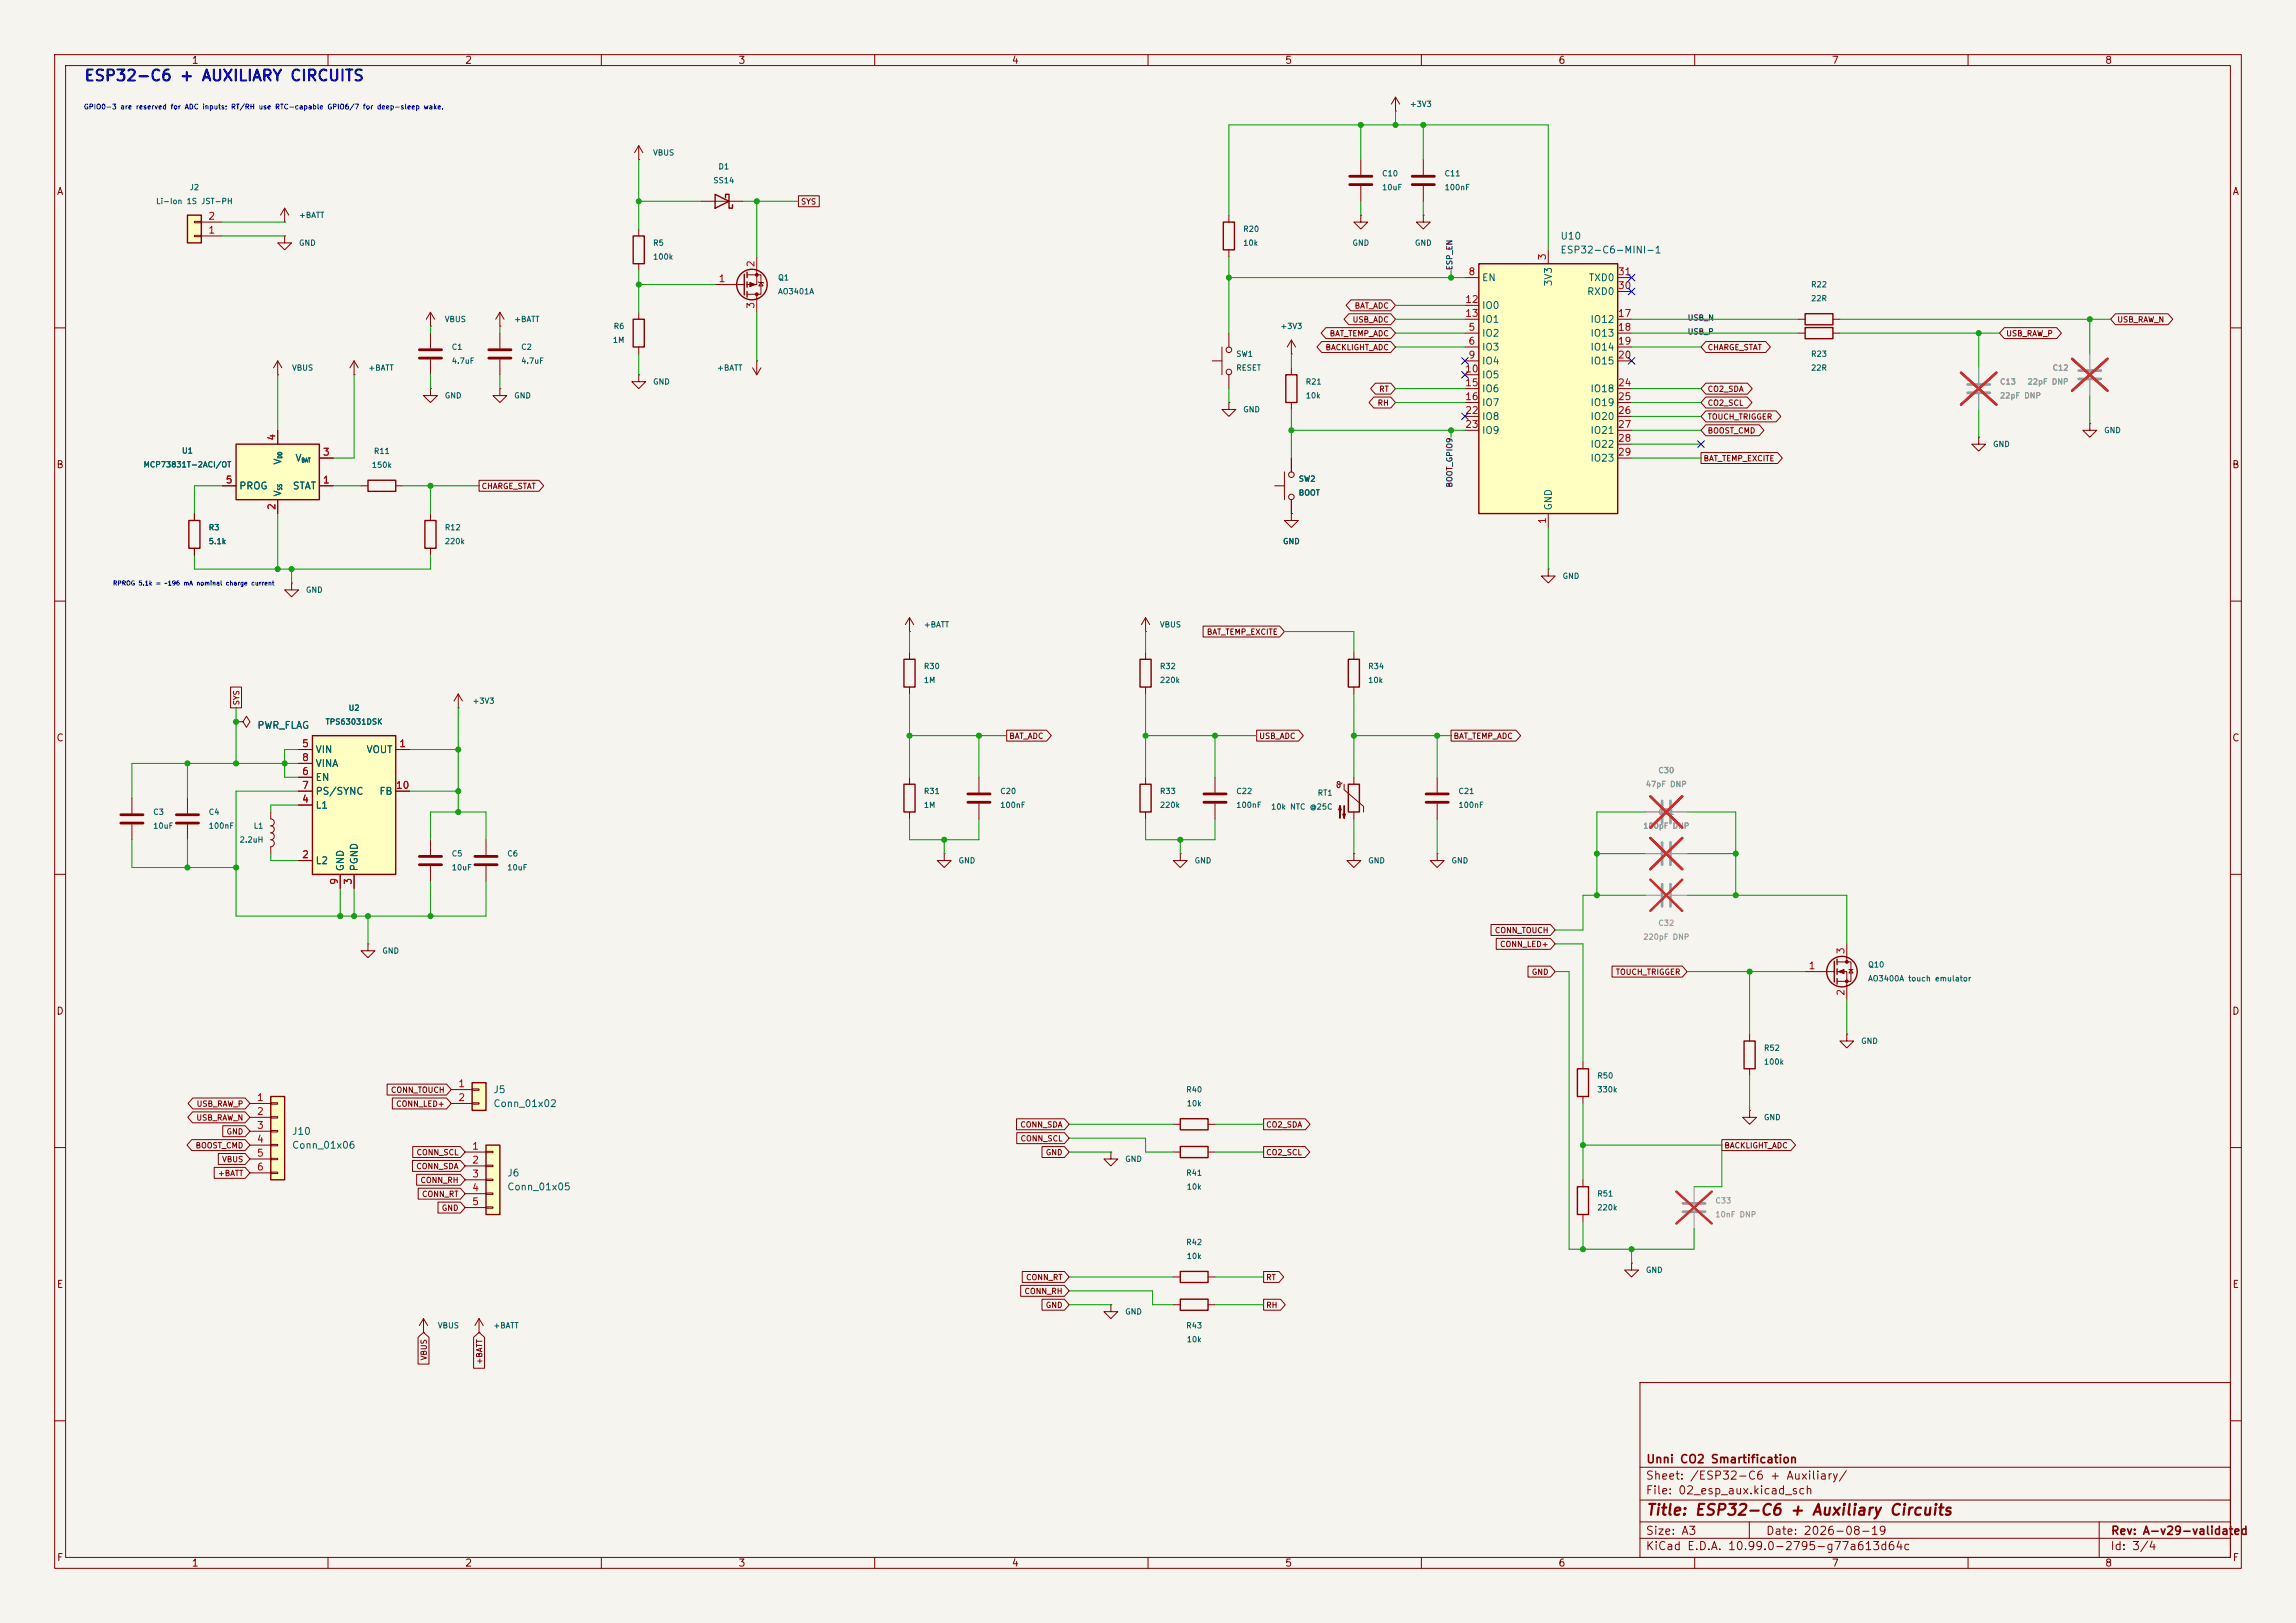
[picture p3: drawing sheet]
<svg xmlns="http://www.w3.org/2000/svg" width="420mm" height="297mm" viewBox="0 0 420 297" stroke-linecap="round" stroke-linejoin="round" font-family="sans-serif">
<defs><g id="words">
<text font-size="2" fill="#0000c2" x="15.3" y="15.3">ESP32-C6 + AUXILIARY CIRCUITS</text>
<text font-size="2" fill="#840000" x="301" y="277.8">Title: ESP32-C6 + Auxiliary Circuits</text>
<g font-size="1.5" fill="#840000">
<text x="301" y="268.1">Unni CO2 Smartification</text>
<text x="300.9" y="273.8">File: 02_esp_aux.kicad_sch</text>
<text x="300.9" y="271.1">Sheet: /ESP32-C6 + Auxiliary/</text>
<text x="300.9" y="281.2">Size: A3</text>
<text x="322.9" y="281.2">Date: 2026-08-19</text>
<text x="386" y="281.2">Rev: A-v29-validated</text>
<text x="300.9" y="284">KiCad E.D.A. 10.99.0-2795-g77a613d64c</text>
<text x="385.9" y="284">Id: 3/4</text>
</g>
<g font-size="1.3" fill="#840000">
<text x="35" y="12">1</text>
<text x="85" y="12">2</text>
<text x="135" y="12">3</text>
<text x="185" y="12">4</text>
<text x="235" y="12">5</text>
<text x="285" y="12">6</text>
<text x="335" y="12">7</text>
<text x="385" y="12">8</text>
<text x="10.3" y="36">A</text>
<text x="408.3" y="36">A</text>
<text x="10.2" y="86">B</text>
<text x="408.2" y="86">B</text>
<text x="10.2" y="136">C</text>
<text x="408.2" y="136">C</text>
<text x="10.2" y="186">D</text>
<text x="408.2" y="186">D</text>
<text x="10.3" y="236">E</text>
<text x="408.3" y="236">E</text>
<text x="10.3" y="286">F</text>
<text x="35" y="287">1</text>
<text x="85" y="287">2</text>
<text x="135" y="287">3</text>
<text x="185" y="287">4</text>
<text x="235" y="287">5</text>
<text x="285" y="287">6</text>
<text x="335" y="287">7</text>
<text x="385" y="287">8</text>
<text x="408.3" y="286">F</text>
</g>
<g font-size="1.3" fill="#a90000">
<text x="38" y="40.5">2</text>
<text x="38" y="43">1</text>
<text x="283.1" y="47.7" transform="rotate(-90 283.1 47.7)">3</text>
<text x="131.3" y="51.9">1</text>
<text x="138.3" y="49" transform="rotate(-90 138.3 49)">2</text>
<text x="268.5" y="50.7">8</text>
<text x="295.8" y="53.2">30</text>
<text x="295.8" y="50.7">31</text>
<text x="138.3" y="56.6" transform="rotate(-90 138.3 56.6)">3</text>
<text x="267.9" y="55.7">12</text>
<text x="267.9" y="58.3">13</text>
<text x="295.8" y="58.3">17</text>
<text x="268.5" y="60.8">5</text>
<text x="268.5" y="63.4">6</text>
<text x="268.5" y="65.9">9</text>
<text x="295.8" y="60.8">18</text>
<text x="295.8" y="63.4">19</text>
<text x="295.8" y="65.9">20</text>
<text x="267.9" y="68.4">10</text>
<text x="267.9" y="71">15</text>
<text x="295.8" y="71">24</text>
<text x="267.9" y="73.5">16</text>
<text x="267.9" y="76.1">22</text>
<text x="295.8" y="73.5">25</text>
<text x="295.8" y="76.1">26</text>
<text x="50.7" y="80.7" transform="rotate(-90 50.7 80.7)">4</text>
<text x="59" y="83.7">3</text>
<text x="267.9" y="78.6">23</text>
<text x="295.8" y="78.6">27</text>
<text x="295.8" y="81.1">28</text>
<text x="295.8" y="83.7">29</text>
<text x="41.2" y="88.8">5</text>
<text x="59" y="88.8">1</text>
<text x="50.7" y="93.4" transform="rotate(-90 50.7 93.4)">2</text>
<text x="283.1" y="96" transform="rotate(-90 283.1 96)">1</text>
<text x="55.1" y="137">5</text>
<text x="72.9" y="137">1</text>
<text x="55.1" y="142.1">6</text>
<text x="55.1" y="139.6">8</text>
<text x="55.1" y="147.2">4</text>
<text x="55.1" y="144.6">7</text>
<text x="72.3" y="144.6">10</text>
<text x="55.1" y="157.3">2</text>
<text x="62.1" y="162" transform="rotate(-90 62.1 162)">9</text>
<text x="64.6" y="162" transform="rotate(-90 64.6 162)">3</text>
<text x="330.7" y="177.7">1</text>
<text x="337.7" y="174.7" transform="rotate(-90 337.7 174.7)">3</text>
<text x="337.7" y="182.3" transform="rotate(-90 337.7 182.3)">2</text>
<text x="46.9" y="201.8">1</text>
<text x="83.7" y="199.3">1</text>
<text x="83.7" y="201.8">2</text>
<text x="46.9" y="204.3">2</text>
<text x="46.9" y="206.9">3</text>
<text x="46.9" y="209.4">4</text>
<text x="46.9" y="212">5</text>
<text x="46.9" y="214.5">6</text>
<text x="86.3" y="210.7">1</text>
<text x="86.3" y="213.2">2</text>
<text x="86.3" y="215.8">3</text>
<text x="86.3" y="218.3">4</text>
<text x="86.3" y="220.8">5</text>
</g>
<g font-size="1.3" fill="#006464">
<text x="285.3" y="44.1">U10</text>
<text x="285.3" y="46.7">ESP32-C6-MINI-1</text>
<text x="271" y="51.8">EN</text>
<text x="284.2" y="52.5" transform="rotate(-90 284.2 52.5)">3V3</text>
<text x="290.5" y="51.8">TXD0</text>
<text x="271" y="56.8">IO0</text>
<text x="271" y="59.4">IO1</text>
<text x="290.2" y="54.3">RXD0</text>
<text x="290.8" y="59.4">IO12</text>
<text x="271" y="61.9">IO2</text>
<text x="271" y="64.5">IO3</text>
<text x="290.8" y="61.9">IO13</text>
<text x="290.8" y="64.5">IO14</text>
<text x="271" y="67">IO4</text>
<text x="271" y="69.5">IO5</text>
<text x="290.8" y="67">IO15</text>
<text x="271" y="72.1">IO6</text>
<text x="271" y="74.6">IO7</text>
<text x="271" y="77.2">IO8</text>
<text x="290.8" y="72.1">IO18</text>
<text x="290.8" y="74.6">IO19</text>
<text x="290.8" y="77.2">IO20</text>
<text x="271" y="79.7">IO9</text>
<text x="290.8" y="79.7">IO21</text>
<text x="290.8" y="82.2">IO22</text>
<text x="43.7" y="89.9">PROG</text>
<text x="51.8" y="85.1" transform="rotate(-90 51.8 85.1)">V</text>
<text x="53.5" y="89.9">STAT</text>
<text x="53.9" y="84.8">V</text>
<text x="290.8" y="84.8">IO23</text>
<text x="51.8" y="91" transform="rotate(-90 51.8 91)">V</text>
<text x="284.2" y="93.5" transform="rotate(-90 284.2 93.5)">GND</text>
<text x="47" y="133.7">PWR_FLAG</text>
<text x="57.6" y="138.1">VIN</text>
<text x="57.6" y="143.2">EN</text>
<text x="57.6" y="140.7">VINA</text>
<text x="66.9" y="138.1">VOUT</text>
<text x="57.6" y="148.3">L1</text>
<text x="57.6" y="145.7">PS/SYNC</text>
<text x="69.3" y="145.7">FB</text>
<text x="57.6" y="158.4">L2</text>
<text x="63.2" y="159.5" transform="rotate(-90 63.2 159.5)">GND</text>
<text x="65.7" y="159.5" transform="rotate(-90 65.7 159.5)">PGND</text>
<text x="90.2" y="200.4">J5</text>
<text x="90.2" y="202.9">Conn_01x02</text>
<text x="53.3" y="208">J10</text>
<text x="53.3" y="210.5">Conn_01x06</text>
<text x="92.7" y="215.6">J6</text>
<text x="92.7" y="218.1">Conn_01x05</text>
</g>
<g font-size="1" fill="#006464">
<text x="257.8" y="19.8">+3V3</text>
<text x="119.4" y="28.7">VBUS</text>
<text x="34.6" y="35">J2</text>
<text x="130.4" y="33.8">SS14</text>
<text x="131.3" y="31.2">D1</text>
<text x="252.7" y="32.5">C10</text>
<text x="252.7" y="35">10uF</text>
<text x="264.1" y="32.5">C11</text>
<text x="264.1" y="35">100nF</text>
<text x="28.5" y="37.6">Li-Ion 1S JST-PH</text>
<text x="54.6" y="40.1">+BATT</text>
<text x="54.6" y="45.2">GND</text>
<text x="119.4" y="45.2">R5</text>
<text x="119.4" y="47.7">100k</text>
<text x="227.3" y="42.7">R20</text>
<text x="227.3" y="45.2">10k</text>
<text x="247.3" y="45.2">GND</text>
<text x="258.7" y="45.2">GND</text>
<text x="142.2" y="51.6">Q1</text>
<text x="331.2" y="52.8">R22</text>
<text x="81.3" y="59.2">VBUS</text>
<text x="94" y="59.2">+BATT</text>
<text x="142.2" y="54.1">AO3401A</text>
<text x="331.2" y="55.4">22R</text>
<text x="82.5" y="64.3">C1</text>
<text x="95.2" y="64.3">C2</text>
<text x="112" y="63">1M</text>
<text x="112.2" y="60.4">R6</text>
<text x="226" y="65.5">SW1</text>
<text x="234.1" y="60.4">+3V3</text>
<text x="331.2" y="65.5">R23</text>
<text x="53.3" y="68.1">VBUS</text>
<text x="67.3" y="68.1">+BATT</text>
<text x="82.5" y="66.8">4.7uF</text>
<text x="95.2" y="66.8">4.7uF</text>
<text x="119.4" y="70.6">GND</text>
<text x="131.1" y="68.1">+BATT</text>
<text x="226" y="68.1">RESET</text>
<text x="238.7" y="70.6">R21</text>
<text x="331.2" y="68.1">22R</text>
<text x="81.3" y="73.1">GND</text>
<text x="94" y="73.1">GND</text>
<text x="227.3" y="75.7">GND</text>
<text x="238.7" y="73.1">10k</text>
<text x="33.2" y="83.2">U1</text>
<text x="68.3" y="83.3">R11</text>
<text x="364.5" y="82">GND</text>
<text x="384.8" y="79.5">GND</text>
<text x="26.2" y="85.8">MCP73831T-2ACI/OT</text>
<text x="67.9" y="85.8">150k</text>
<text x="237.5" y="88.4">SW2</text>
<text x="237.5" y="90.9">BOOT</text>
<text x="38.1" y="97.3">R3</text>
<text x="38.1" y="99.8">5.1k</text>
<text x="81.3" y="97.3">R12</text>
<text x="81.3" y="99.8">220k</text>
<text x="234.6" y="99.8">GND</text>
<text x="285.7" y="106.2">GND</text>
<text x="55.9" y="108.7">GND</text>
<text x="168.9" y="115.1">+BATT</text>
<text x="212.1" y="115.1">VBUS</text>
<text x="168.9" y="122.7">R30</text>
<text x="168.9" y="125.2">1M</text>
<text x="212.1" y="122.7">R32</text>
<text x="212.1" y="125.2">220k</text>
<text x="250.2" y="122.7">R34</text>
<text x="250.2" y="125.2">10k</text>
<text x="63.7" y="130.3">U2</text>
<text x="86.3" y="129">+3V3</text>
<text x="59.5" y="132.8">TPS63031DSK</text>
<text x="27.9" y="149.3">C3</text>
<text x="38.1" y="149.3">C4</text>
<text x="168.9" y="145.5">R31</text>
<text x="168.9" y="148.1">1M</text>
<text x="182.9" y="145.5">C20</text>
<text x="182.9" y="148.1">100nF</text>
<text x="212.1" y="145.5">R33</text>
<text x="212.1" y="148.1">220k</text>
<text x="226" y="145.5">C22</text>
<text x="226" y="148.1">100nF</text>
<text x="232.4" y="148.4">10k NTC @25C</text>
<text x="240.9" y="145.9">RT1</text>
<text x="266.7" y="145.5">C21</text>
<text x="266.7" y="148.1">100nF</text>
<text x="27.9" y="151.9">10uF</text>
<text x="38.1" y="151.9">100nF</text>
<text x="43.7" y="154.4">2.2uH</text>
<text x="46.3" y="151.9">L1</text>
<text x="82.5" y="157">C5</text>
<text x="82.5" y="159.5">10uF</text>
<text x="92.7" y="157">C6</text>
<text x="92.7" y="159.5">10uF</text>
<text x="175.2" y="158.2">GND</text>
<text x="218.4" y="158.2">GND</text>
<text x="250.2" y="158.2">GND</text>
<text x="265.4" y="158.2">GND</text>
<text x="69.8" y="174.7">GND</text>
<text x="341.6" y="177.3">Q10</text>
<text x="341.6" y="179.8">AO3400A touch emulator</text>
<text x="340.3" y="191.3">GND</text>
<text x="292.1" y="197.6">R50</text>
<text x="322.6" y="192.5">R52</text>
<text x="322.6" y="195.1">100k</text>
<text x="216.9" y="200.1">R40</text>
<text x="217" y="202.7">10k</text>
<text x="292.1" y="200.1">330k</text>
<text x="322.6" y="205.2">GND</text>
<text x="205.7" y="212.8">GND</text>
<text x="216.9" y="215.4">R41</text>
<text x="217" y="217.9">10k</text>
<text x="292.1" y="219.2">R51</text>
<text x="292.1" y="221.7">220k</text>
<text x="216.9" y="228.1">R42</text>
<text x="217" y="230.6">10k</text>
<text x="301" y="233.2">GND</text>
<text x="80" y="243.3">VBUS</text>
<text x="90.2" y="243.3">+BATT</text>
<text x="205.7" y="240.8">GND</text>
<text x="216.9" y="243.3">R43</text>
<text x="217" y="245.9">10k</text>
</g>
<g font-size="1" fill="#840000">
<text x="146.4" y="37.7">SYS</text>
<text x="247.3" y="59.2">USB_ADC</text>
<text x="247.7" y="56.7">BAT_ADC</text>
<text x="387.2" y="59.2">USB_RAW_N</text>
<text x="242.4" y="64.3">BACKLIGHT_ADC</text>
<text x="243.1" y="61.8">BAT_TEMP_ADC</text>
<text x="312.3" y="64.3">CHARGE_STAT</text>
<text x="366.9" y="61.8">USB_RAW_P</text>
<text x="252.2" y="71.9">RT</text>
<text x="312.3" y="71.9">CO2_SDA</text>
<text x="251.9" y="74.5">RH</text>
<text x="312.3" y="77">TOUCH_TRIGGER</text>
<text x="312.3" y="74.5">CO2_SCL</text>
<text x="312.3" y="79.6">BOOST_CMD</text>
<text x="88" y="89.7">CHARGE_STAT</text>
<text x="311.5" y="84.6">BAT_TEMP_EXCITE</text>
<text x="220.7" y="116.4">BAT_TEMP_EXCITE</text>
<text x="44" y="129.2" transform="rotate(-90 44 129.2)">SYS</text>
<text x="184.5" y="135.4">BAT_ADC</text>
<text x="230.2" y="135.4">USB_ADC</text>
<text x="265.8" y="135.4">BAT_TEMP_ADC</text>
<text x="273.3" y="171">CONN_TOUCH</text>
<text x="274.3" y="173.5">CONN_LED+</text>
<text x="280.1" y="178.6">GND</text>
<text x="295.5" y="178.6">TOUCH_TRIGGER</text>
<text x="35.9" y="202.8">USB_RAW_P</text>
<text x="71.4" y="200.2">CONN_TOUCH</text>
<text x="72.4" y="202.8">CONN_LED+</text>
<text x="35.8" y="205.3">USB_RAW_N</text>
<text x="41.3" y="207.8">GND</text>
<text x="186.5" y="206.6">CONN_SDA</text>
<text x="186.6" y="209.1">CONN_SCL</text>
<text x="231.5" y="206.6">CO2_SDA</text>
<text x="35.7" y="210.4">BOOST_CMD</text>
<text x="39.8" y="215.5">+BATT</text>
<text x="40.5" y="212.9">VBUS</text>
<text x="76.1" y="214.2">CONN_SDA</text>
<text x="76.1" y="211.6">CONN_SCL</text>
<text x="191.2" y="211.6">GND</text>
<text x="231.5" y="211.6">CO2_SCL</text>
<text x="315.3" y="210.4">BACKLIGHT_ADC</text>
<text x="76.8" y="216.7">CONN_RH</text>
<text x="77.1" y="219.3">CONN_RT</text>
<text x="80.7" y="221.8">GND</text>
<text x="187.3" y="237">CONN_RH</text>
<text x="187.6" y="234.5">CONN_RT</text>
<text x="191.2" y="239.6">GND</text>
<text x="231.5" y="234.5">RT</text>
<text x="231.5" y="239.6">RH</text>
<text x="78.3" y="249" transform="rotate(-90 78.3 249)">VBUS</text>
<text x="88.5" y="249.8" transform="rotate(-90 88.5 249.8)">+BATT</text>
</g>
<g font-size="1" fill="#0f0f0f">
<text x="265.9" y="49.5" transform="rotate(-90 265.9 49.5)">ESP_EN</text>
<text x="308.6" y="58.9">USB_N</text>
<text x="308.6" y="61.4">USB_P</text>
<text x="265.9" y="89.3" transform="rotate(-90 265.9 89.3)">BOOT_GPIO9</text>
</g>
<g font-size="1" fill="#939391">
<text x="365.7" y="70.6">C13</text>
<text x="370.8" y="70.6">22pF DNP</text>
<text x="375.4" y="68.1">C12</text>
<text x="365.7" y="73.1">22pF DNP</text>
<text x="303.2" y="141.7">C30</text>
<text x="301" y="144.3">47pF DNP</text>
<text x="303.2" y="149.3">C31</text>
<text x="300.5" y="151.9">100pF DNP</text>
<text x="300.5" y="172.2">220pF DNP</text>
<text x="303.2" y="169.7">C32</text>
<text x="313.7" y="220.5">C33</text>
<text x="313.7" y="223">10nF DNP</text>
</g>
<text font-size=".9" fill="#0000c2" x="15.3" y="20.2">GPIO0-3 are reserved for ADC inputs; RT/RH use RTC-capable GPIO6/7 for deep-sleep wake.</text>
<g font-size=".8" fill="#006464">
<text x="51.8" y="84" transform="rotate(-90 51.8 84)">DD</text>
<text x="51.8" y="89.8" transform="rotate(-90 51.8 89.8)">SS</text>
<text x="55.1" y="84.8">BAT</text>
</g>
<text font-size=".8" fill="#0000c2" x="20.6" y="107.3">RPROG 5.1k = ~196 mA nominal charge current</text>
</g></defs>
<path d="M0 0h420v297h-420z" fill="#f5f4ef" stroke="#f5f4ef" stroke-width=".18"/>
<g fill="none" stroke="#840000" stroke-width=".18">
<path d="M10 10h400v277h-400zM12 12h396v273h-396zM60 10v2M110 10v2M160 10v2M210 10v2M255.3 17.8l-.8 1.3M255.3 17.8l.7 1.3M255.3 17.8v2.5M260 10v2M310 10v2M360 10v2"/>
<path d="M255.3 20.3h.1M10 60h2M408 60h2M10 110h2M408 110h2M10 160h2M88.9 153.7v2.8M88.9 158.5v2.8M408 160h2M67.3 172.7v1.3h1.3l-1.3 1.3-1.3-1.3h1.3M67.3 172.7h.1M10 210h2"/>
<path d="M408 210h2M300 253h108v32h-108zM10 260h2M300 278.5h108M300 274.5h108M300 268.5h108M320 278.5v3M384 278.5v6.5M408 260h2M60 285v2M110 285v2M160 285v2"/>
<path d="M210 285v2M260 285v2M300 281.5h108M310 285v2M360 285v2"/>
</g>
<path d="M86.9 156.7h4M86.9 158.2h4" fill="none" stroke="#840000" stroke-width=".51"/>
<path d="M49.5 200.7h2.6v15.2h-2.6z" fill="#ffffc2"/>
<g fill="none" stroke="#840000" stroke-width=".25">
<path d="M130.8 35.6l2.5 1.2-2.5 1.3zM132.7 36.2v-.6h.6v2.5h.7v-.6M115.8 58.4h2.1v5.1h-2.1zM115.8 43.2h2.1v5.1h-2.1zM136.1 50.2v3.8M136.7 49.8v1M136.7 51.6v1M136.7 53.3v1.1M165.4 120.7h2v5h-2zM208.5 120.7h2.1v5h-2.1zM165.4 143.5h2v5.1h-2zM208.5 143.5h2.1v5.1h-2.1z"/>
<path d="M246.6 143.5h2.1v5.1h-2.1zM49.5 200.7h2.6v15.2h-2.6zM215.9 209.8h5.1v2h-5.1z"/>
<circle cx="137.5" cy="52.1" r="2.79"/>
</g>
<g fill="none" stroke="#840000" stroke-width=".18">
<path d="M116.8 29.2h.1M116.8 26.7v2.5M116.8 26.7l-.7 1.2M116.8 26.7l.8 1.2M128.3 36.8h7.6M116.8 41.9v1.3M116.8 48.3v1.2M116.8 57.2v1.2M130.8 52.1h5.3M136.7 50.3h2.5v3.5h-2.5M138.4 47v5.1h-1.7M138.4 53.8v3.4"/>
<path d="M138.7 51.6l.1 .1h.8l.1 .1M139.2 51.7l.4 .6h-.8zM91.4 71.1v1.3h1.3l-1.3 1.3-1.2-1.3h1.2M91.4 71.1h.1M91.4 61v2.8M91.4 65.8v2.8M116.8 63.5v1.3M137.7 67.3l.7 1.3M138.4 66h.1M138.4 66v2.6M139.2 67.3l-.8 1.3M382.3 77.5v1.2h1.2l-1.2 1.3-1.3-1.3h1.3"/>
<path d="M382.3 77.5h.1M361.9 80v1.3h1.3l-1.3 1.3-1.2-1.3h1.2M361.9 80h.1M166.4 119.4v1.3M209.5 119.4v1.3M166.4 125.7v1.3M209.5 125.7v1.3M49.5 148.6v1.3a.64 .64 0 0 1 .7 .6 .64 .64 0 0 1-.7 .6 .64 .64 0 0 1 .7 .7 .64 .64 0 0 1-.7 .6 .64 .64 0 0 1 .7 .6 .64 .64 0 0 1-.7 .7M49.5 153.7a.64 .64 0 0 1 .7 .6 .64 .64 0 0 1-.7 .6v1.3M166.4 142.2v1.3M166.4 148.6v1.3M172.7 156.2v1.3h1.3l-1.3 1.3-1.3-1.3h1.3"/>
<path d="M172.7 156.2h.1M179.1 142.2v2.8M179.1 147.1v2.8M209.5 142.2v1.3M209.5 148.6v1.3M222.2 142.2v2.8M222.2 147.1v2.8M245.5 143.3l-.3 .2h-.3l-.2-.1-.1-.3 .3-.1 .2 .2v.7l-.2 .2h-.2l-.2-.5M245.9 143.5v1l3.5 3.1v1M247.6 156.2v1.3h1.3l-1.3 1.3-1.2-1.3h1.2M247.6 156.2h.1M247.6 142.2v1.3"/>
<path d="M247.6 148.6v1.3M262.9 156.2v1.3h1.3l-1.3 1.3-1.3-1.3h1.3M262.9 156.2h.1M45.7 201.9h3.8M45.7 204.5h3.8M45.7 207h3.8M45.7 209.6h3.8M45.7 212.1h3.8M45.7 214.6h3.8M49.5 201.8h1.3v.3h-1.3zM49.5 204.3h1.3v.3h-1.3zM49.5 206.9h1.3v.2h-1.3z"/>
<path d="M49.5 209.4h1.3v.3h-1.3zM49.5 212h1.3v.2h-1.3zM49.5 214.5h1.3v.3h-1.3zM203.2 210.8v1.3h1.3l-1.3 1.3-1.3-1.3h1.3M203.2 210.8h.1M214.6 210.8h1.3M221 210.8h1.2M203.2 238.8v1.2h1.3l-1.3 1.3-1.3-1.3h1.3M203.2 238.8h.1M87.6 243.8h.1M87.6 241.3l-.7 1.3M87.6 241.3l.8 1.3"/>
<path d="M87.6 241.3v2.5"/>
</g>
<path d="M89.4 64h4.1M89.4 65.5h4.1M177 145.3h4.1M177 146.8h4.1M220.2 145.3h4.1M220.2 146.8h4.1" fill="none" stroke="#840000" stroke-width=".51"/>
<g fill="#840000" stroke="#840000" stroke-width=".18">
<path d="M137.2 51.7l1 .4-1 .4z"/>
<path d="M245.1 147.4l.3 .8h-.5l.2-.8v2.3z"/>
<path d="M245.9 147.4v2.3l-.3-.7h.5l-.2 .7z"/>
<circle cx="138.4" cy="53.8" r=".25"/>
<circle cx="138.4" cy="50.3" r=".25"/>
</g>
<path d="M380.2 67.8h4.1M380.2 69.3h4.1" fill="none" stroke="#9c9b98" stroke-width=".51"/>
<path d="M382.3 64.8v2.8M382.3 69.6v2.8" fill="none" stroke="#9c9b98" stroke-width=".18"/>
<path d="M379 65.7l6.5 5.8M385.5 65.7l-6.5 5.8" fill="none" stroke="#e12e31" stroke-width=".46"/>
<path d="M43.2 81.3h15.2v10.1h-15.2z" fill="#ffffc2"/>
<path d="M34.5 95.3h2.1v5h-2.1zM43.2 81.3h15.2v10.1h-15.2zM77.7 95.3h2.1v5h-2.1z" fill="none" stroke="#840000" stroke-width=".25"/>
<g fill="none" stroke="#840000" stroke-width=".18">
<path d="M78.7 59.7h.1M78.7 57.2v2.5M78.7 57.2l-.7 1.2M78.7 57.2l.8 1.2M50.8 78.7v2.6M78.7 61v2.8M78.7 65.8v2.8M35.6 94v1.3M40.6 88.9h2.6M50.8 91.4v2.6M58.4 88.9h2.6M58.4 83.8h2.6"/>
<path d="M78.7 94v1.3M35.6 100.3v1.3M78.7 100.3v1.3M83.8 129.5h.1M83.8 127l-.7 1.3M83.8 127l.8 1.3M83.8 127v2.5M77.5 243.8h.1M77.5 241.3l-.8 1.3M77.5 241.3l.7 1.3M77.5 241.3v2.5"/>
</g>
<path d="M76.7 64h4.1M76.7 65.5h4.1" fill="none" stroke="#840000" stroke-width=".51"/>
<path d="M86.4 198.1h2.5v5.1h-2.5z" fill="#ffffc2"/>
<path d="M86.4 198.1h2.5v5.1h-2.5zM215.9 237.7h5.1v2.1h-5.1z" fill="none" stroke="#840000" stroke-width=".25"/>
<path d="M91.4 59.7h.1M91.4 57.2l-.7 1.2M91.4 57.2l.8 1.2M91.4 57.2v2.5M116.8 68.6v1.3h-1.2l1.2 1.2 1.3-1.2h-1.3M116.8 68.6h.1M82.5 199.4h3.9M86.4 199.3h1.2v.2h-1.2zM82.5 201.9h3.9M86.4 201.8h1.2v.3h-1.2zM214.6 238.8h1.3M221 238.8h1.2" fill="none" stroke="#840000" stroke-width=".18"/>
<path d="M359.9 70.4h4.1M359.9 71.9h4.1" fill="none" stroke="#9c9b98" stroke-width=".51"/>
<path d="M361.9 67.3v2.8M361.9 72.1v2.8" fill="none" stroke="#9c9b98" stroke-width=".18"/>
<path d="M358.7 68.2l6.5 5.8M365.2 68.2l-6.5 5.8" fill="none" stroke="#e12e31" stroke-width=".46"/>
<path d="M88.9 209.6h2.5v12.6h-2.5z" fill="#ffffc2"/>
<path d="M88.9 209.6h2.5v12.6h-2.5z" fill="none" stroke="#840000" stroke-width=".25"/>
<path d="M78.7 153.7v2.8M78.7 158.5v2.8M85.1 210.8h3.8M85.1 213.4h3.8M85.1 215.9h3.8M85.1 218.4h3.8M88.9 210.7h1.3v.2h-1.3zM88.9 213.2h1.3v.3h-1.3zM88.9 215.8h1.3v.2h-1.3zM88.9 218.3h1.3v.3h-1.3zM85.1 221h3.8M88.9 220.9h1.3v.2h-1.3z" fill="none" stroke="#840000" stroke-width=".18"/>
<path d="M76.7 156.7h4.1M76.7 158.2h4.1" fill="none" stroke="#840000" stroke-width=".51"/>
<path d="M57.1 134.6h15.3v25.4h-15.3z" fill="#ffffc2"/>
<path d="M57.1 134.6h15.3v25.4h-15.3z" fill="none" stroke="#840000" stroke-width=".25"/>
<g fill="none" stroke="#840000" stroke-width=".18">
<path d="M43.2 132.1h1.2l.7-1 .6 1-.6 1-.7-1M43.2 132.1h.1M54.6 137.2h2.5M54.6 139.7h2.5M72.4 137.2h2.5M34.3 146.1v2.7M34.3 150.9v2.8M54.6 157.5h2.5M54.6 147.3h2.5M54.6 142.2h2.5M54.6 144.8h2.5M72.4 144.8h2.5"/>
<path d="M62.2 160v2.6M64.8 160v2.6"/>
</g>
<path d="M32.3 149.1h4M32.3 150.6h4" fill="none" stroke="#840000" stroke-width=".51"/>
<path d="M34.3 39.4h2.5v5.1h-2.5z" fill="#ffffc2"/>
<path d="M34.3 39.4h2.5v5.1h-2.5zM223.8 40.6h2v5.1h-2zM330.2 57.4h5.1v2h-5.1zM330.2 59.9h5.1v2.1h-5.1zM235.2 68.6h2v5.1h-2zM67.3 87.9h5.1v2h-5.1zM246.6 120.7h2.1v5h-2.1zM215.9 204.7h5.1v2.1h-5.1zM288.5 217.2h2.1v5h-2.1zM215.9 232.7h5.1v2h-5.1z" fill="none" stroke="#840000" stroke-width=".25"/>
<g fill="none" stroke="#840000" stroke-width=".18">
<path d="M52.1 38.1l-.8 1.3M52.1 38.1l.7 1.3M52.1 38.1v2.5M224.8 39.4v1.2M248.9 39.4v1.2h1.3l-1.3 1.3-1.3-1.3h1.3M248.9 39.4h.1M248.9 29.2v2.8M248.9 34v2.8M260.3 39.4v1.2h1.3l-1.3 1.3-1.2-1.3h1.2M260.3 39.4h.1M260.3 29.2v2.8M260.3 34v2.8"/>
<path d="M35.6 43.1h1.2v.2h-1.2zM35.6 40.5h1.2v.3h-1.2zM36.8 43.2h3.8M36.8 40.6h3.8M52.1 43.2v1.3h1.2l-1.2 1.2-1.3-1.2h1.3M52.1 43.2h.1M52.1 40.6h.1M224.8 45.7v1.3M328.9 58.4h1.3M335.3 58.4h1.2M50.8 68.6h.1M50.8 66l-.8 1.3"/>
<path d="M50.8 66l.8 1.3M50.8 66v2.6M64.8 68.6h.1M64.8 66l-.8 1.3M64.8 66l.7 1.3M64.8 66v2.6M78.7 71.1v1.3h1.3l-1.3 1.3-1.2-1.3h1.2M78.7 71.1h.1M221.7 66h1.8M223.5 63.5v5.1M224.8 73.7v1.2h1.3l-1.3 1.3-1.3-1.3h1.3M224.8 73.7h.1"/>
<path d="M224.8 61v2.5M224.8 68.6v2.5M236.2 64.8h.1M236.2 62.2l-.7 1.3M236.2 62.2l.8 1.3M236.2 62.2v2.6M236.2 67.3v1.3M236.2 73.7v1.2M328.9 61h1.3M335.3 61h1.2M66 88.9h1.3M72.4 88.9h1.3"/>
<path d="M233.2 88.9h1.7M234.9 86.4v5M236.2 94v1.3h1.3l-1.3 1.2-1.3-1.2h1.3M236.2 94h.1M236.2 83.8v2.6M236.2 91.4v2.6M53.3 106.7v1.3h1.3l-1.3 1.2-1.2-1.2h1.2M53.3 106.7h.1M166.4 115.6h.1M166.4 113l-.8 1.3M166.4 113l.7 1.3M166.4 113v2.6"/>
<path d="M209.5 115.6h.1M209.5 113l-.7 1.3M209.5 113l.8 1.3M209.5 113v2.6M247.6 119.4v1.3M283.2 104.1v1.3h1.3l-1.3 1.3-1.3-1.3h1.3M283.2 104.1h.1M247.6 125.7v1.3M24.1 146.1v2.7M24.1 150.9v2.8M215.9 156.2v1.3h1.3l-1.3 1.3-1.3-1.3h1.3M215.9 156.2h.1"/>
<path d="M262.9 142.2v2.8M262.9 147.1v2.8M337.8 189.2v1.3h1.3l-1.3 1.3-1.3-1.3h1.3M337.8 189.2h.1M214.6 205.7h1.3M221 205.7h1.2M289.6 215.9v1.3M320 203.2v1.3h1.3l-1.3 1.2-1.2-1.2h1.2M320 203.2h.1M214.6 233.7h1.3M221 233.7h1.2M289.6 222.2v1.3"/>
<path d="M298.4 231.1v1.3h1.3l-1.3 1.3-1.2-1.3h1.2M298.4 231.1h.1"/>
<circle cx="224.8" cy="68.1" r=".51"/>
<circle cx="224.8" cy="64" r=".51"/>
<circle cx="236.2" cy="86.9" r=".51"/>
<circle cx="236.2" cy="90.9" r=".51"/>
</g>
<path d="M246.9 32.3h4.1M246.9 33.8h4.1M258.3 32.3h4.1M258.3 33.8h4.1M22.1 149.1h4.1M22.1 150.6h4.1M260.9 145.3h4M260.9 146.8h4" fill="none" stroke="#840000" stroke-width=".51"/>
<path d="M304 146.6v4M304 154.2v4M305.6 146.6v4M305.6 154.2v4M304 161.8v4.1M305.6 161.8v4.1M307.8 220.2h4.1M307.8 221.7h4.1" fill="none" stroke="#9c9b98" stroke-width=".51"/>
<path d="M301 148.6h2.8M301 156.2h2.8M305.8 148.6h2.8M305.8 156.2h2.8M301 163.8h2.8M305.8 163.8h2.8M309.9 217.2v2.8M309.9 222v2.8" fill="none" stroke="#9c9b98" stroke-width=".18"/>
<path d="M301.9 145.7l5.8 5.7M301.9 153.4l5.8 5.7M307.7 145.7l-5.8 5.7M307.7 153.4l-5.8 5.7M301.9 161l5.8 5.7M307.7 161l-5.8 5.7M306.6 218.1l6.5 5.8M313.1 218.1l-6.5 5.8" fill="none" stroke="#e12e31" stroke-width=".46"/>
<path d="M270.5 48.3h25.4v45.7h-25.4z" fill="#ffffc2"/>
<g fill="none" stroke="#840000" stroke-width=".25">
<path d="M270.5 48.3h25.4v45.7h-25.4zM335.5 175.9v3.8M336 175.5v1M336 177.3v1M336 179.1v1M288.5 195.6h2.1v5.1h-2.1zM319 190.5h2.1v5.1h-2.1z"/>
<circle cx="336.9" cy="177.8" r="2.79"/>
</g>
<g fill="none" stroke="#840000" stroke-width=".18">
<path d="M146 35.8h3.9v2h-3.9zM242.5 60h11.9l.9 1-.9 1h-11.9l-.8-1zM246.7 57.4h7.7l.9 1-.9 1h-7.7l-.8-1zM247.1 54.9h7.3l.9 1-.9 1h-7.3l-.9-1zM268 50.8h2.5M268 55.9h2.5M268 58.4h2.5M283.2 45.7v2.6M295.9 50.8h2.5M295.9 58.4h2.5M295.9 53.3h2.5M366.6 60h9.6l.9 1-.9 1h-9.6l-.8-1z"/>
<path d="M387 57.4h9.6l.9 1-.9 1h-9.6l-.9-1zM50.8 78.7v2.6M241.8 62.5h12.6l.9 1-.9 1h-12.6l-.9-1zM251.3 72.7h3.1l.9 1-.9 1h-3.1l-.9-1zM251.6 70.1h2.8l.9 1-.9 1h-2.8l-.9-1zM268 61h2.5M268 63.5h2.5M268 66h2.5M268 68.6h2.5M268 71.1h2.5M268 73.7h2.5M268 76.2h2.5"/>
<path d="M268 78.7h2.5M295.9 61h2.5M295.9 63.5h2.5M295.9 66h2.5M295.9 71.1h2.5M295.9 73.7h2.5M295.9 76.2h2.5M295.9 78.7h2.5M312 75.2h12.9l.9 1-.9 1h-12.9l-.9-1zM312 72.7h7.6l.9 1-.9 1h-7.6l-.9-1zM312 62.5h11l.9 1-.9 1h-11l-.9-1zM312 77.7h9.8l.9 1-.9 1h-9.8l-.9-1z"/>
<path d="M312 70.1h7.6l.9 1-.9 1h-7.6l-.9-1zM35.6 94v1.3M40.6 88.9h2.6M50.8 91.4v2.6M58.4 83.8h2.6M58.4 88.9h2.6M87.6 87.9h11l.9 1-.9 1h-11zM236.2 94h.1M236.2 83.8v2.6M236.2 91.4v2.6M283.2 94v2.5M295.9 81.3h2.5"/>
<path d="M295.9 83.8h2.5M311.1 82.8h14.1l.8 1-.8 1h-14.1zM35.6 100.3v1.3M220.1 114.6h14l.8 1-.8 1h-14zM42.2 125.7h2v3.8h-2zM43.2 132.1h.1M54.6 137.2h2.5M54.6 139.7h2.5M72.4 137.2h2.5M184.1 133.6h7.3l.9 1-.9 1h-7.3zM229.9 133.6h7.6l.9 1-.9 1h-7.6zM265.4 133.6h11.9l.9 1-.9 1h-11.9z"/>
<path d="M54.6 157.5h2.5M54.6 147.3h2.5M54.6 142.2h2.5M54.6 144.8h2.5M72.4 144.8h2.5M62.2 160v2.6M64.8 160v2.6M272.7 169.2h10.9l.9 1-.9 1h-10.9zM273.7 171.7h9.9l.9 1-.9 1h-9.9zM279.5 176.8h4.1l.9 1-.9 1h-4.1zM294.9 176.8h12.8l.9 1-.9 1h-12.8zM330.2 177.8h5.3"/>
<path d="M336 176h2.6v3.6h-2.6M336 177.8h1.8v5.1M337.8 172.7v3.3M338.2 177.4h.8M338.6 177.4l.4 .7h-.8zM70.8 198.4h10.9l.8 1-.8 1h-10.9zM289.6 194.3v1.3M320 189.2v1.3M320 195.6v1.3M35.1 208.5h9.7l.9 1.1-.9 1h-9.7l-.9-1zM35.2 203.5h9.6l.9 1-.9 1h-9.6l-.9-1zM35.3 200.9h9.5l.9 1-.9 1h-9.5l-.9-1z"/>
<path d="M39.2 213.6h5.6l.9 1-.9 1h-5.6zM39.9 211.1h4.9l.9 1-.9 1h-4.9zM40.7 206h4.1l.9 1-.9 1h-4.1zM71.8 200.9h9.9l.8 1-.8 1h-9.9zM75.5 212.4h8.7l.9 1-.9 1h-8.7zM75.5 209.8h8.7l.9 1-.9 1h-8.7zM76.2 214.9h8l.9 1-.9 1h-8zM76.5 217.4h7.7l.9 1-.9 1h-7.7zM80.1 220h4.1l.9 1-.9 1h-4.1zM185.9 204.7h8.8l.9 1-.9 1h-8.8zM186 207.3h8.7l.9 1-.9 1h-8.7zM190.6 209.8h4.1l.9 1-.9 1h-4.1z"/>
<path d="M231.1 204.7h7.7l.8 1-.8 1h-7.7zM231.1 209.8h7.6l.9 1-.9 1h-7.6zM289.6 200.7v1.2M315 208.5h12.6l.9 1.1-.9 1h-12.6zM186.7 235.2h8l.9 1-.9 1h-8zM187 232.7h7.7l.9 1-.9 1h-7.7zM190.6 237.8h4.1l.9 1-.9 1h-4.1zM231.1 232.7h2.9l.8 1-.8 1h-2.9zM231.1 237.8h3.1l.9 1-.9 1h-3.1zM76.5 244.7l1-.9 1 .9v4.9h-2zM86.6 244.7l1-.9 1 .9v5.7h-2z"/>
</g>
<g fill="#840000" stroke="#840000" stroke-width=".18">
<path d="M336.3 177.8l1-.4v.8z"/>
<circle cx="337.8" cy="176" r=".25"/>
<circle cx="337.8" cy="179.6" r=".25"/>
</g>
<g fill="none" stroke="#009600" stroke-width=".18">
<path d="M116.8 36.8h11.5M116.8 29.2v12.7M135.9 36.8h10.1M138.4 36.8v10.2M224.8 39.4v-16.5h58.4v22.8M248.9 22.9v6.3M248.9 36.8v2.6M255.3 20.3v2.6M260.3 22.9v6.3M260.3 36.8v2.6M40.6 43.2h11.5M40.6 40.6h11.5"/>
<path d="M78.7 59.7v1.3M91.4 59.7v1.3M116.8 49.5v7.7M116.8 52.1h14M138.4 57.2v8.8M224.8 47v14M224.8 50.8h43.2M255.3 58.4h12.7M255.3 55.9h12.7M265.4 49.5v1.3M298.4 58.4h30.5M336.5 58.4h49.6"/>
<path d="M382.3 58.4v6.4M50.8 68.6v10.1M64.8 68.6v15.2h-3.8M78.7 68.6v2.5M91.4 68.6v2.5M116.8 64.8v3.8M224.8 71.1v2.6M236.2 64.8v2.5M236.2 74.9v8.9M236.2 78.7h31.8M255.3 61h12.7M255.3 73.7h12.7"/>
<path d="M255.3 71.1h12.7M255.3 63.5h12.7M265.4 78.7v1.3M298.4 61h30.5M298.4 73.7h12.7M298.4 71.1h12.7M298.4 76.2h12.7M298.4 63.5h12.7M298.4 78.7h12.7M336.5 61h29.3M361.9 61v6.3M361.9 74.9v5.1"/>
<path d="M382.3 72.4v5.1M40.6 88.9h-5v5.1M50.8 94v10.1M61 88.9h5M73.7 88.9h13.9M78.7 88.9v5.1M283.2 96.5v7.6M298.4 83.8h12.7M298.4 81.3h12.7M35.6 101.6v2.5h43.1v-2.5M53.3 104.1v2.6M166.4 115.6v3.8"/>
<path d="M209.5 115.6v3.8M234.9 115.6h12.7v3.8M34.3 139.7v6.4M43.2 129.5v10.2M54.6 137.2h-2.5v5h2.5M54.6 139.7h-30.5v6.4M74.9 137.2h8.9M83.8 129.5v19.1M166.4 134.6h17.7M166.4 127v15.2M179.1 134.6v7.6M209.5 134.6h20.4"/>
<path d="M209.5 127v15.2M222.2 134.6v7.6M247.6 127v15.2M247.6 134.6h17.8M262.9 134.6v7.6M24.1 153.7v5.1h19.1M34.3 153.7v5.1M49.5 156.2v1.3h5.1M54.6 144.8h-11.4v22.8h45.7v-6.3M54.6 147.3h-5.1v1.3M74.9 144.8h8.9M78.7 153.7v-5.1h10.2v5.1"/>
<path d="M166.4 149.9v3.8h12.7v-3.8M172.7 153.7v2.5M209.5 149.9v3.8h12.7v-3.8M215.9 153.7v2.5M247.6 149.9v6.3M262.9 149.9v6.3M292.1 156.2h8.9M301 148.6h-8.9v15.2M308.6 148.6h8.9v15.2M308.6 156.2h8.9M62.2 162.6v5M64.8 162.6v5"/>
<path d="M67.3 167.6v5.1M78.7 161.3v6.3M284.5 177.8h2.5v50.8h22.9v-3.8M284.5 172.7h5.1v21.6M301 163.8h-11.4v6.4h-5.1M308.6 163.8h29.2v8.9M308.6 177.8h21.6M320 177.8v11.4M320 196.9v6.3M337.8 182.9v6.3M195.6 205.7h19M195.6 208.3h13.9v2.5h5.1"/>
<path d="M195.6 210.8h7.6M222.2 205.7h8.9M222.2 210.8h8.9M289.6 209.6h25.4v7.6h-5.1M289.6 201.9v14M195.6 236.2h15.2v2.6h3.8M195.6 238.8h7.6M195.6 233.7h19M222.2 238.8h8.9M222.2 233.7h8.9M289.6 223.5v5.1M298.4 228.6v2.5"/>
</g>
<g fill="none" stroke="#000084" stroke-width=".18">
<path d="M297.8 50.2l1.3 1.2M297.8 52.7l1.3 1.2M299.1 50.2l-1.3 1.2M299.1 52.7l-1.3 1.2M267.4 75.6l1.2 1.2M267.4 68l1.2 1.2M267.4 65.4l1.2 1.2M268.6 75.6l-1.2 1.2M268.6 68l-1.2 1.2M268.6 65.4l-1.2 1.2M297.8 65.4l1.3 1.2M299.1 65.4l-1.3 1.2"/>
<path d="M310.5 80.7l1.3 1.2M311.8 80.7l-1.3 1.2"/>
</g>
<path d="M361.9 67.3v2.8M361.9 72.1v2.8M382.3 64.8v2.8M382.3 69.6v2.8M301 156.2h2.8M301 148.6h2.8M305.8 156.2h2.8M305.8 148.6h2.8" fill="none" stroke="#9c9b98" stroke-width=".18"/>
<path d="M358.7 68.2l6.5 5.8M365.2 68.2l-6.5 5.8M379 65.7l6.5 5.8M385.5 65.7l-6.5 5.8M301.9 153.4l5.8 5.7M301.9 145.7l5.8 5.7M307.7 153.4l-5.8 5.7M307.7 145.7l-5.8 5.7" fill="none" stroke="#e12e31" stroke-width=".46"/>
<g fill="#009600" stroke="#009600" stroke-width=".18">
<circle cx="34.3" cy="158.8" r=".46"/>
<circle cx="43.2" cy="158.8" r=".46"/>
<circle cx="43.2" cy="139.7" r=".46"/>
<circle cx="34.3" cy="139.7" r=".46"/>
<circle cx="43.2" cy="132.1" r=".46"/>
<circle cx="50.8" cy="104.1" r=".46"/>
<circle cx="52.1" cy="139.7" r=".46"/>
<circle cx="53.3" cy="104.1" r=".46"/>
<circle cx="62.2" cy="167.6" r=".46"/>
<circle cx="317.5" cy="163.8" r=".46"/>
<circle cx="67.3" cy="167.6" r=".46"/>
<circle cx="248.9" cy="22.9" r=".46"/>
<circle cx="255.3" cy="22.9" r=".46"/>
<circle cx="382.3" cy="58.4" r=".46"/>
<circle cx="289.6" cy="228.6" r=".46"/>
<circle cx="361.9" cy="61" r=".46"/>
<circle cx="289.6" cy="209.6" r=".46"/>
<circle cx="265.4" cy="50.8" r=".46"/>
<circle cx="64.8" cy="167.6" r=".46"/>
<circle cx="83.8" cy="148.6" r=".46"/>
<circle cx="83.8" cy="137.2" r=".46"/>
<circle cx="83.8" cy="144.8" r=".46"/>
<circle cx="116.8" cy="36.8" r=".46"/>
<circle cx="138.4" cy="36.8" r=".46"/>
<circle cx="172.7" cy="153.7" r=".46"/>
<circle cx="209.5" cy="134.6" r=".46"/>
<circle cx="215.9" cy="153.7" r=".46"/>
<circle cx="224.8" cy="50.8" r=".46"/>
<circle cx="320" cy="177.8" r=".46"/>
<circle cx="78.7" cy="167.6" r=".46"/>
<circle cx="78.7" cy="88.9" r=".46"/>
<circle cx="116.8" cy="52.1" r=".46"/>
<circle cx="166.4" cy="134.6" r=".46"/>
<circle cx="179.1" cy="134.6" r=".46"/>
<circle cx="236.2" cy="78.7" r=".46"/>
<circle cx="247.6" cy="134.6" r=".46"/>
<circle cx="260.3" cy="22.9" r=".46"/>
<circle cx="265.4" cy="78.7" r=".46"/>
<circle cx="292.1" cy="156.2" r=".46"/>
<circle cx="298.4" cy="228.6" r=".46"/>
<circle cx="262.9" cy="134.6" r=".46"/>
<circle cx="222.2" cy="134.6" r=".46"/>
<circle cx="317.5" cy="156.2" r=".46"/>
<circle cx="292.1" cy="163.8" r=".46"/>
</g>
<use href="#words"/>
</svg>
